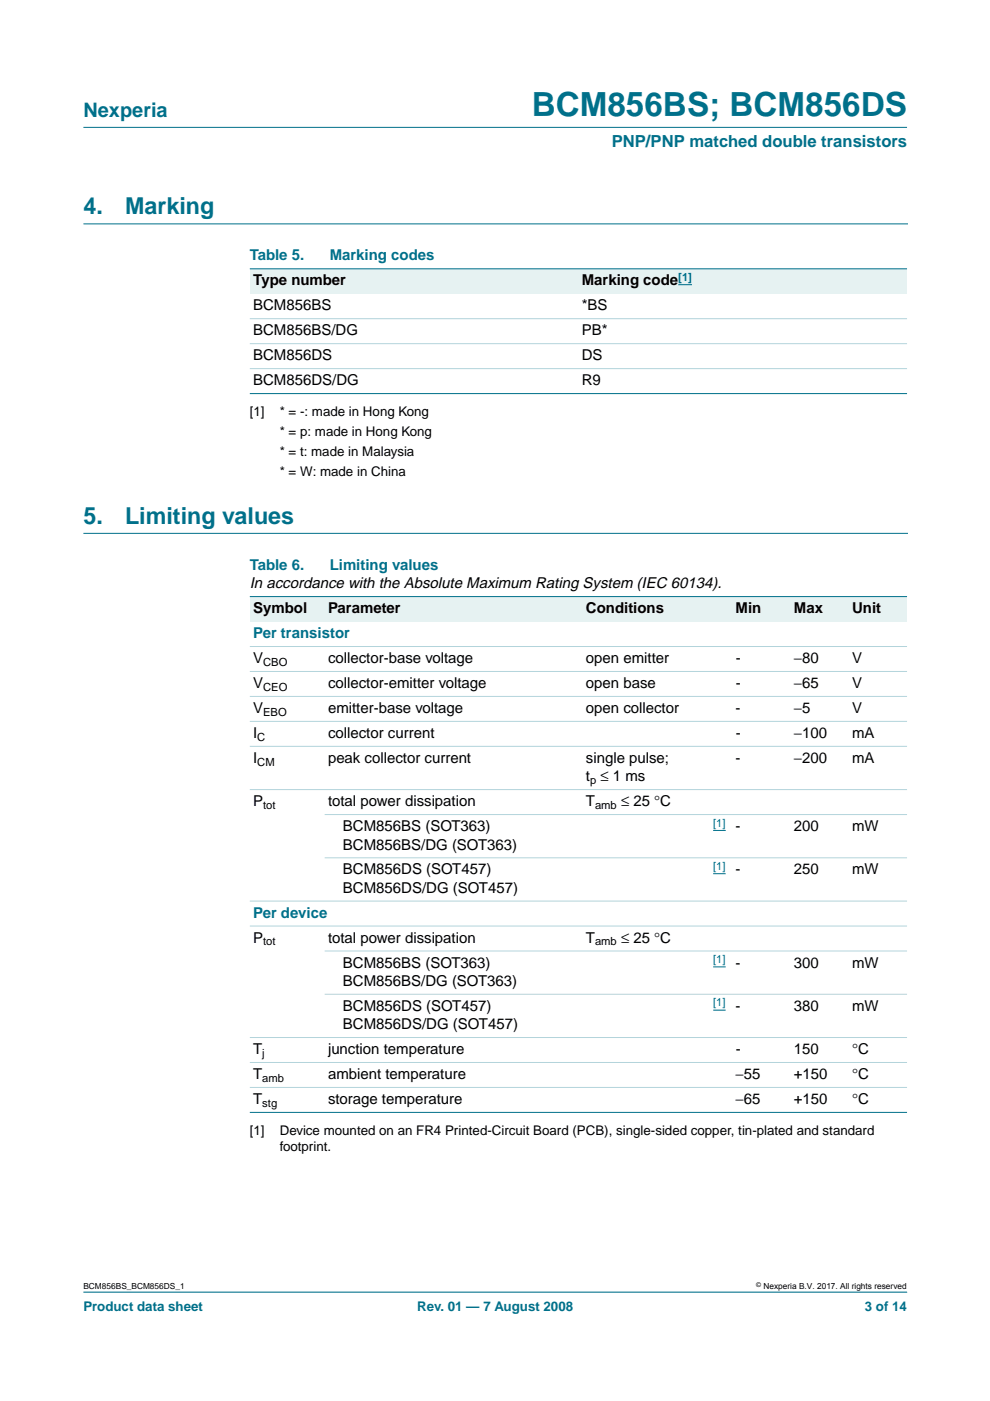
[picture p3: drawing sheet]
<svg xmlns="http://www.w3.org/2000/svg" width="210mm" height="297mm" viewBox="0 0 210 297" stroke-linecap="round" stroke-linejoin="round" font-family="sans-serif">
<defs><g id="words">
<text font-size="7.1" fill="#00708a" x="112.7" y="24.7">BCM856BS; BCM856DS</text>
<g font-size="4.9" fill="#00708a">
<text x="17.7" y="45.5">4.</text>
<text x="26.5" y="45.5">Marking</text>
<text x="17.7" y="111.1">5.</text>
<text x="26.5" y="111.1">Limiting values</text>
</g>
<text font-size="4.2" fill="#00708a" x="17.7" y="24.9">Nexperia</text>
<text font-size="3.5" fill="#00708a" x="129.7" y="31.1">PNP/PNP matched double transistors</text>
<g font-size="3.2" fill="#00708a">
<text x="53" y="55.2">Table 5.</text>
<text x="69.9" y="55.2">Marking codes</text>
<text x="53" y="120.8">Table 6.</text>
<text x="69.9" y="120.8">Limiting values</text>
<text x="53.7" y="135.3">Per transistor</text>
<text x="53.7" y="194.6">Per device</text>
</g>
<g font-size="3.2">
<text x="53.7" y="60.5">Type number</text>
<text x="53.7" y="65.8">BCM856BS</text>
<text x="123.3" y="60.5">Marking code</text>
<text x="123.3" y="65.8">*BS</text>
<text x="53.7" y="71.1">BCM856BS/DG</text>
<text x="123.3" y="71.1">PB*</text>
<text x="53.7" y="76.4">BCM856DS</text>
<text x="123.3" y="76.4">DS</text>
<text x="53.7" y="81.7">BCM856DS/DG</text>
<text x="123.3" y="81.7">R9</text>
<text x="53" y="124.7">In accordance with the Absolute Maximum Rating System (IEC 60134).</text>
<text x="53.7" y="130">Symbol</text>
<text x="69.5" y="130">Parameter</text>
<text x="124.2" y="130">Conditions</text>
<text x="156" y="130">Min</text>
<text x="168.3" y="130">Max</text>
<text x="180.7" y="130">Unit</text>
<text x="53.7" y="140.6">V</text>
<text x="69.5" y="140.6">collector-base voltage</text>
<text x="124.2" y="140.6">open emitter</text>
<text x="156" y="140.6">-</text>
<text x="168.3" y="140.6">−80</text>
<text x="180.7" y="140.6">V</text>
<text x="53.7" y="145.9">V</text>
<text x="69.5" y="145.9">collector-emitter voltage</text>
<text x="124.2" y="145.9">open base</text>
<text x="156" y="145.9">-</text>
<text x="168.3" y="145.9">−65</text>
<text x="180.7" y="145.9">V</text>
<text x="53.7" y="151.2">V</text>
<text x="69.5" y="151.2">emitter-base voltage</text>
<text x="124.2" y="151.2">open collector</text>
<text x="156" y="151.2">-</text>
<text x="168.3" y="151.2">−5</text>
<text x="180.7" y="151.2">V</text>
<text x="53.7" y="156.5">I</text>
<text x="53.7" y="161.8">I</text>
<text x="69.5" y="156.5">collector current</text>
<text x="69.5" y="161.8">peak collector current</text>
<text x="124.2" y="161.8">single pulse;</text>
<text x="156" y="161.8">-</text>
<text x="156" y="156.5">-</text>
<text x="168.3" y="156.5">−100</text>
<text x="168.3" y="161.8">−200</text>
<text x="180.7" y="156.5">mA</text>
<text x="180.7" y="161.8">mA</text>
<text x="124.2" y="165.6">t ≤ 1 ms</text>
<text x="53.7" y="170.9">P</text>
<text x="69.5" y="170.9">total power dissipation</text>
<text x="124.2" y="170.9">T</text>
<text x="131.7" y="170.9">≤ 25 °C</text>
<text x="72.7" y="176.2">BCM856BS (SOT363)</text>
<text x="156" y="176.2">-</text>
<text x="168.3" y="176.2">200</text>
<text x="180.7" y="176.2">mW</text>
<text x="72.7" y="180.1">BCM856BS/DG (SOT363)</text>
<text x="72.7" y="185.4">BCM856DS (SOT457)</text>
<text x="156" y="185.4">-</text>
<text x="168.3" y="185.4">250</text>
<text x="180.7" y="185.4">mW</text>
<text x="72.7" y="189.3">BCM856DS/DG (SOT457)</text>
<text x="53.7" y="199.9">P</text>
<text x="69.5" y="199.9">total power dissipation</text>
<text x="124.2" y="199.9">T</text>
<text x="131.7" y="199.9">≤ 25 °C</text>
<text x="72.7" y="205.2">BCM856BS (SOT363)</text>
<text x="72.7" y="209">BCM856BS/DG (SOT363)</text>
<text x="156" y="205.2">-</text>
<text x="168.3" y="205.2">300</text>
<text x="180.7" y="205.2">mW</text>
<text x="72.7" y="214.3">BCM856DS (SOT457)</text>
<text x="156" y="214.3">-</text>
<text x="168.3" y="214.3">380</text>
<text x="180.7" y="214.3">mW</text>
<text x="72.7" y="218.2">BCM856DS/DG (SOT457)</text>
<text x="53.7" y="223.5">T</text>
<text x="69.5" y="223.5">junction temperature</text>
<text x="156" y="223.5">-</text>
<text x="168.3" y="223.5">150</text>
<text x="180.7" y="223.5">°C</text>
<text x="53.7" y="228.8">T</text>
<text x="69.5" y="228.8">ambient temperature</text>
<text x="156" y="228.8">−55</text>
<text x="168.3" y="228.8">+150</text>
<text x="180.7" y="228.8">°C</text>
<text x="53.7" y="234.1">T</text>
<text x="69.5" y="234.1">storage temperature</text>
<text x="156" y="234.1">−65</text>
<text x="168.3" y="234.1">+150</text>
<text x="180.7" y="234.1">°C</text>
</g>
<g font-size="2.8">
<text x="53" y="88.2">[1]</text>
<text x="59.3" y="88.2">* = -: made in Hong Kong</text>
<text x="59.3" y="92.4">* = p: made in Hong Kong</text>
<text x="59.3" y="96.6">* = t: made in Malaysia</text>
<text x="59.3" y="100.9">* = W: made in China</text>
<text x="53" y="240.6">[1]</text>
<text x="59.3" y="240.6">Device mounted on an FR4 Printed-Circuit Board (PCB), single-sided copper, tin-plated and standard</text>
<text x="59.3" y="244.1">footprint.</text>
</g>
<g font-size="2.8" fill="#00708a">
<text x="17.7" y="278">Product data sheet</text>
<text x="88.5" y="278">Rev. 01 — 7 August 2008</text>
<text x="183.4" y="278">3 of 14</text>
</g>
<g font-size="2.4" fill="#00f">
<text x="143.8" y="59.6">[1]</text>
<text x="151.2" y="175.3">[1]</text>
<text x="151.2" y="184.4">[1]</text>
<text x="151.2" y="204.2">[1]</text>
<text x="151.2" y="213.4">[1]</text>
</g>
<g font-size="2.4">
<text x="55.8" y="141.2">CBO</text>
<text x="55.8" y="146.5">CEO</text>
<text x="55.8" y="151.8">EBO</text>
<text x="54.6" y="157">C</text>
<text x="54.6" y="162.3">CM</text>
<text x="125.1" y="166.2">p</text>
<text x="55.8" y="171.5">tot</text>
<text x="126.2" y="171.5">amb</text>
<text x="55.8" y="200.4">tot</text>
<text x="126.2" y="200.4">amb</text>
<text x="55.6" y="224.1">j</text>
<text x="55.6" y="229.4">amb</text>
<text x="55.6" y="234.7">stg</text>
</g>
<g font-size="1.8">
<text x="17.7" y="273.4">BCM856BS_BCM856DS_1</text>
<text x="161.9" y="273.4">Nexperia B.V. 2017. All rights reserved</text>
</g>
<text font-size="1.4" x="160.4" y="272.9">©</text>
</g></defs>
<path d="M17.7 47.5h174.7M17.7 113.1h174.7M192.3 273.9h-174.6" fill="none" stroke="#00708a" stroke-width=".21"/>
<path d="M17.7 27h174.6z" fill="#00708a" stroke="#00708a" stroke-width=".21"/>
<g fill="#e6f2f2">
<path d="M53 57h69.6v5.3h-69.6z" fill-rule="evenodd"/>
<path d="M122.6 57h69.7v5.3h-69.7z" fill-rule="evenodd"/>
</g>
<path d="M143.8 60.4h2.9z" fill="#00f" stroke="#00f" stroke-width=".21"/>
<g fill="#00708a" stroke="#00708a" stroke-width=".21">
<path d="M53 57h139.3z"/>
<path d="M53 83.4h139.3z"/>
</g>
<g fill="#b3d4db" stroke="#b3d4db" stroke-width=".21">
<path d="M53 67.6h139.3z"/>
<path d="M53 72.9h139.3z"/>
<path d="M53 78.2h139.3z"/>
</g>
<g fill="#e6f2f2">
<path d="M53 126.5h15.8v5.3h-15.8z" fill-rule="evenodd"/>
<path d="M68.8 126.5h54.7v5.3h-54.7z" fill-rule="evenodd"/>
<path d="M123.5 126.5h23v5.3h-23z" fill-rule="evenodd"/>
<path d="M146.5 126.5h8.8v5.3h-8.8z" fill-rule="evenodd"/>
<path d="M155.3 126.5h12.3v5.3h-12.3z" fill-rule="evenodd"/>
<path d="M167.6 126.5h12.4v5.3h-12.4z" fill-rule="evenodd"/>
<path d="M180 126.5h12.3v5.3h-12.3z" fill-rule="evenodd"/>
</g>
<path d="M151.2 176.1h2.7M151.2 185.2h2.7M151.2 205h2.7M151.2 214.2h2.7" fill="none" stroke="#00f" stroke-width=".21"/>
<g fill="#00708a" stroke="#00708a" stroke-width=".21">
<path d="M53 126.5h139.3z"/>
<path d="M53 235.8h139.3z"/>
</g>
<g fill="#b3d4db" stroke="#b3d4db" stroke-width=".21">
<path d="M53 137.1h139.3z"/>
<path d="M53 142.4h139.3z"/>
<path d="M53 147.7h139.3z"/>
<path d="M53 152.9h139.3z"/>
<path d="M53 158.2h139.3z"/>
<path d="M53 167.4h139.3z"/>
<path d="M68.8 172.7h123.5z"/>
<path d="M68.8 181.9h123.5z"/>
<path d="M53 191h139.3z"/>
<path d="M53 196.3h139.3z"/>
<path d="M68.8 201.6h123.5z"/>
<path d="M68.8 210.8h123.5z"/>
<path d="M53 220h139.3z"/>
<path d="M53 225.3h139.3z"/>
<path d="M53 230.6h139.3z"/>
</g>
<use href="#words"/>
</svg>
